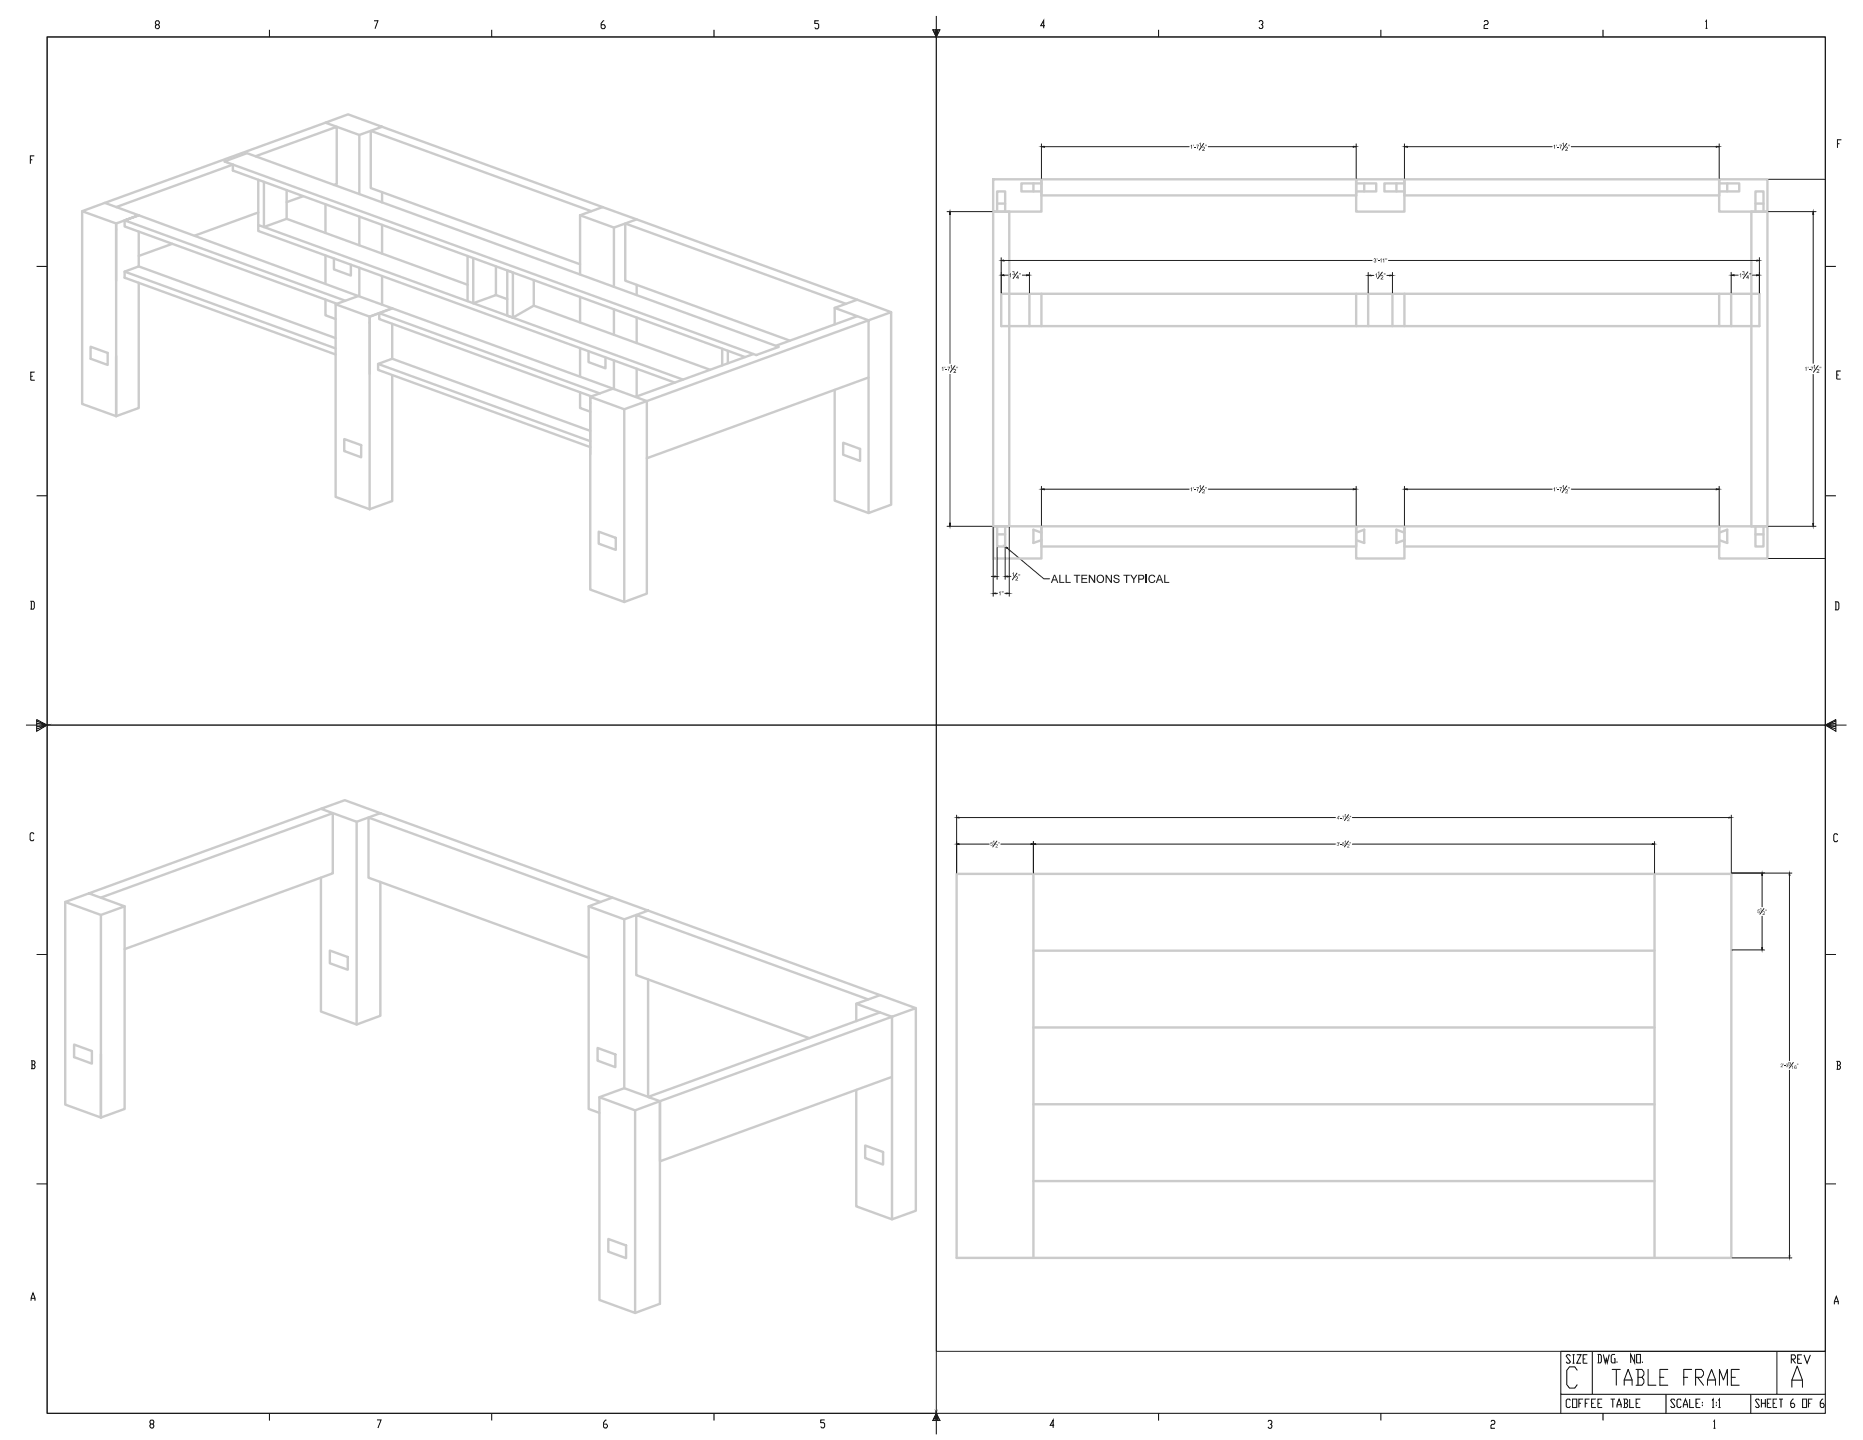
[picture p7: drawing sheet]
<svg xmlns="http://www.w3.org/2000/svg" width="559mm" height="432mm" viewBox="0 0 559 432" stroke-linecap="round" stroke-linejoin="round" font-family="sans-serif">
<g fill="none" stroke="#c2ced6" stroke-width=".72">
<path d="M97.6 36.8l-73 26.5 10.2 3.7M114.6 38l-10.2-3.7-6.8 2.5 10.2 3.7 6.8-2.5 66.2 24.1M67.3 48.4l6.8-2.5 159.5 58.1-6.8 2.5zM76.6 46.9l24.4-8.9v17.2l-.8 .3M77.5 53.9v13.6M79.2 54.5v13.6l125.7 45.7M86 57v8.6l-6.8 2.5-1.7-.6v1.8l124.9 45.4M90.9 58.8l-4.9 1.8M107.8 40.5v17.7M114.6 57.6v3.1M24.6 63.3v57.8l10.2 3.7v-57.8M31.5 60.8l86.1 31.7"/>
<path d="M34.8 67v17.2M34.8 67l6.8-2.4-4.2 1.5 66.1 24.1M34.8 62.1l35-12.7v1.7l153.7 56M37.4 66.1v1.8l63.7 23.2M41.6 79.9l-4.2 1.5v1.9l63.3 23M41.6 79.9l59.1 21.5M41.6 69.5v10.4M51.7 73.1l-10.1 3.7M77.5 63.7l-19.1 7M86 65.6l54.3 19.8M97.6 61.3v8.6M97.6 76.6v8.3"/>
<path d="M100.2 77.5v3.3l5 1.8v-3.2M107.8 65v8.6M114.6 67.4v8.6M140.3 76.8v13.5M141.9 77.4v13.5l6.9-2.4v-8.6M174 64.6l10.1 3.6 6.9-2.4M174 64.6v17.7M177.4 63.3l-66.2-24.1v17.2l62.8 22.8M180.8 62.1l76.3 27.8M180.8 62.1l-6.8 2.5M184.1 68.2v17.8M37.4 81.4l63.3 23.1"/>
<path d="M41.6 84.8v37.5l-6.8 2.5v-18M97.6 89.8v4.7l3.1 1.2M107.5 88.8l-6.8 2.4M107.8 80.3v8.3M110.9 95v17.1M110.9 95l-10.2-3.8v57.8l10.2 3.7M114.6 82.8v8.6M117.6 92.5l-6.7 2.5v57.7M117.6 92.5l76.4 27.8v57.7l-6.8 2.5M117.6 92.5l-6.7 2.5M117.6 97.1v10.5M148.8 88.5l3.3 1.2"/>
<path d="M153.8 95.3v-13.6l-1.7-.6v13.6l1.7 .6 6.3-3.6 52.9 19.2M160.1 84v7.7M174 89v7.7M184.1 92.8v7.6M191 85.4v3.1M191 95.2v7.7M250.4 92.3v5M253.7 91.1l-66.2-24.1v17.2l49.4 18M257.1 94.8l-24.4 8.9M267.3 93.6l-10.2-3.7-6.7 2.4 10.1 3.8 6.8-2.5v57.7l-6.8 2.5v-57.7l-73.3 26.6M27.2 104l5.1 1.8v3.6l-5.1-1.8zM113.4 109.1l63.6 23.2"/>
<path d="M117.6 112.5v37.7l-6.7 2.5M117.6 107.6l-4.2 1.5v1.8l63.6 23.2M117.6 107.6l59.4 21.6M174 117.6v4.7l3 1.1M174 104.4v8.3M176.5 105.3v3.3l5.1 1.8v-3.2M177 119l10.2 3.7v57.8l-10.2-3.7zM179.9 118l-66.2-24.1v1.8l63.7 23.2M183.9 116.5l-6.9 2.5v17.2M184.1 108.1v8.6M191 110.6v8.3M216.6 104.6v5"/>
<path d="M218.3 105.2v3.7M226 106.2l-35.4 12.8M250.4 116.9v33.2l10.1 3.7M260.5 113.2l-66.5 24.2M103.3 131.7l5 1.8v3.6l-5-1.8zM252.9 132.8l5.1 1.8v3.6l-5.1-1.8zM179.6 159.4l5.1 1.9v3.6l-5.1-1.9zM96.3 242.5l-76.7 28 10.7 3.9 7.1-2.6-10.7-3.9M107 246.4v60.8l-10.7-3.9v-40.1M114.1 243.8l-10.7-3.9-7.1 2.6 10.7 3.9 7.1-2.6 69.6 25.4M19.6 270.5v60.7l10.7 3.9v-60.7M30.3 269.2l69.5-25.4v18.1l-62.4 22.7"/>
<path d="M37.4 271.8v60.7l-7.1 2.6v-19M114.1 264.5v40.1l-7.1 2.6M176.6 271.8v60.7l3.2 1.2M180.1 270.5l-69.6-25.3v18l66.1 24M187.2 275.7v50.6M194.4 273.1l-7.2 2.6-10.6-3.9 7.1-2.6 80.3 29.2M98.9 285l5.4 2v3.8l-5.4-2zM194.4 293.7v35.2M260.4 299.7l-69.6-25.3v18l52 18.9M22.2 313.2l5.4 2v3.7l-5.4-1.9zM179.2 314.2l5.4 2v3.8l-5.4-1.9zM256.8 301v5.2"/>
<path d="M264 303.6l-69.6 25.3 3.6 1.3M274.7 302.3l-10.7-3.9-7.2 2.6 10.7 3.9 7.2-2.6v60.8l-7.2 2.5v-60.7l-69.5 25.3M179.8 329l10.7 4v60.7l-10.7-3.9zM179.8 329l7.4-2.7 8.1 2.9M190.5 333l7.5-2.8v60.7l-7.5 2.8M256.8 326.8v34.9l10.7 3.9M267.5 322.9l-69.5 25.3v-18M259.5 343.5l5.4 1.9v3.8l-5.4-1.9zM182.5 371.5l5.3 2v3.8l-5.3-2z"/>
</g>
<g fill="#1d1d1d">
<path d="M317.7 172.4h.4v2.1h1.1v.3h-1.5z"/>
<path d="M319.6 172.4h.4v2.1h1.1v.3h-1.5z"/>
<path d="M322.1 172.4h1.9v.2h-.8v2.2h-.3v-2.2h-.8z"/>
<path d="M324.3 172.4h1.8v.2h-1.4v.8h1.3v.3h-1.3v.8h1.5v.3h-1.9z"/>
<path d="M326.6 172.4h.3l1.3 1.8v-1.8h.3v2.4h-.4l-1.2-1.9v1.9h-.3z"/>
<path d="M331.6 172.4h.4l1.2 1.8v-1.8h.3v2.4h-.3l-1.3-1.9v1.9h-.3z"/>
<path d="M334.3 172.5l.3-.2a.92 .92 0 0 1 1.2 .7h-.3a.49 .49 0 0 0-.6-.5 .49 .49 0 0 0-.4 .7l.2 .1a.81 .81 0 0 1 1 .4 .81 .81 0 0 1-.3 1l-.3 .1a.92 .92 0 0 1-1.2-.8h.4a.56 .56 0 0 0 .6 .6 .56 .56 0 0 0 .5-.7l-.3-.2a.79 .79 0 0 1-.9-.3 .79 .79 0 0 1 .1-.9z"/>
<path d="M337 172.4h1.9v.2h-.8v2.2h-.3v-2.2h-.8z"/>
<path d="M339 172.4h.4l.7 1.1 .7-1.1h.4l-1 1.4v1h-.3v-1z"/>
<path d="M316.1 172.4h.4l1 2.4h-.4l-.3-.8h-1l-.2 .8h-.4zM316.3 172.6l-.4 1.1h.8z"/>
<path d="M328.9 173.6a1.21 1.21 0 0 1 2.4 0 1.21 1.21 0 0 1-2.4 0zM329.5 172.8a.94 .94 0 0 0-.1 1.4 .94 .94 0 0 0 1.4 0 .94 .94 0 0 0-.2-1.4l-.5-.2z"/>
<path d="M341.4 172.4h.9a.75 .75 0 0 1 .9 .7 .75 .75 0 0 1-.9 .7h-.6v1h-.3zM341.7 172.6v.9h.6a.45 .45 0 0 0 .6-.4 .45 .45 0 0 0-.6-.5z"/>
</g>
<path d="M343.8 172.4v2.4" fill="none" stroke="#1d1d1d" stroke-width=".33"/>
<g fill="#1d1d1d">
<path d="M344.8 172.6a1.02 1.02 0 0 1 1.7 .4l-.3 .1a.79 .79 0 0 0-1.1-.3 .79 .79 0 0 0-.3 1.1 .7 .7 0 0 0 .7 .6 .7 .7 0 0 0 .7-.6l.4 .1a1.15 1.15 0 0 1-1.7 .6 1.15 1.15 0 0 1-.3-1.7z"/>
<path d="M349.2 172.4h.3v2.1h1.2v.3h-1.5z"/>
<path d="M347.6 172.4h.4l.9 2.4h-.3l-.3-.8h-1l-.3 .8h-.3zM347.8 172.6l-.4 1.1h.8z"/>
</g>
<g fill="#1d1d1d" stroke="#1d1d1d" stroke-width=".3">
<path d="M301.5 163.9l.8 .4-.2 .2z"/>
<path d="M543.9 63.5l.1 .8h-.3z"/>
<path d="M543.7 156.9h.3l-.1 .9z"/>
</g>
<path d="M530.5 63.5h14.2M543.9 64.3v44.7M543.9 112.3v44.6M530.5 157.8h14.2M302.2 164.4l10.9 9.2h1.7" fill="none" stroke="#1d1d1d" stroke-width=".3"/>
<g fill="none" stroke="#c2ced6" stroke-width=".72">
<path d="M297.9 53.8h14.5v9.7h-14.5zM310 55v2.4M312.4 55h-6v2.4h6M312.4 53.8h94.4v4.8h-94.4zM406.8 53.8h14.5v9.7h-14.5zM406.8 55h6v2.4h-6M409.2 55v2.4M418.8 55v2.4M421.3 55h-6.1v2.4h6.1M421.3 53.8h94.4v4.8h-94.4zM515.7 53.8h14.4v9.7h-14.4zM515.7 55h6v2.4h-6"/>
<path d="M518.1 55v2.4M297.9 63.5h4.8v94.3h-4.8zM299.1 63.5v-6.1h2.4v6.1M299.1 61h2.4M525.3 63.5h4.8v94.3h-4.8zM526.5 63.5v-6.1h2.5v6.1M526.5 61h2.5M300.3 88.1h227.4v9.7h-227.4zM308.8 88.1v9.7M312.4 88.1v9.7M406.8 88.1v9.7M410.4 88.1v9.7"/>
<path d="M417.7 88.1v9.7M421.3 88.1v9.7M515.7 88.1v9.7M519.3 88.1v9.7M297.9 157.8h14.5v9.7h-14.5zM299.1 157.8v6.1h2.4v-6.1M312.4 157.8h94.4v6.1h-94.4zM312.4 159.7l-2.4-.9v4l2.4-.8M406.8 157.8h14.5v9.7h-14.5zM406.8 159.7l2.4-.9v4l-2.4-.8M421.3 157.8h94.4v6.1h-94.4zM421.3 159.7l-2.5-.9v4l2.5-.8"/>
<path d="M515.7 157.8h14.4v9.7h-14.4zM515.7 159.7l2.4-.9v4l-2.4-.8M526.5 157.8v6.1h2.5v-6.1M299.1 160.2h2.4M526.5 160.2h2.5"/>
</g>
<g fill="#1d1d1d">
<path d="M541.4 110.3l.4-.3v1.2h-.1v-.9z"/>
<path d="M542.2 110h.2v.4z"/>
<path d="M542.5 110.7l.5 .1z"/>
<path d="M543.1 110h.8l-.4 1.2h-.2l.1-.3 .3-.7h-.6z"/>
<path d="M544 109.7l.4-.3v1.2h-.2v-.9z"/>
</g>
<path d="M545.3 109.6l-1.4 2" fill="none" stroke="#1d1d1d" stroke-width=".3"/>
<g fill="#1d1d1d">
<path d="M545 110.7a.47 .47 0 0 1 .7 .4 .47 .47 0 0 1-.5 .5l.5 .1v.1h-.8l.5-.7a.23 .23 0 0 0 0-.3 .23 .23 0 0 0-.4 .2h-.1z"/>
<path d="M545.8 110h.2l-.1 .4zM546.1 110h.2l-.1 .4z"/>
</g>
<path d="M421.3 43.1v10.4M422.1 44h43.5M471.3 44h43.5M515.7 43.1v10.4" fill="none" stroke="#1d1d1d" stroke-width=".3"/>
<g fill="#1d1d1d" stroke="#1d1d1d" stroke-width=".3">
<path d="M421.3 44l.8-.1v.3z"/>
<path d="M514.8 43.9l.9 .1-.9 .2z"/>
</g>
<g fill="#1d1d1d">
<path d="M466 43.7l.4-.3v1.2h-.1v-.9z"/>
<path d="M466.9 43.4h.1v.4z"/>
<path d="M467.2 44.1l.4 .1z"/>
<path d="M467.7 43.4h.8l-.4 1.2h-.2l.1-.3 .3-.7h-.6z"/>
<path d="M468.6 43.1l.4-.3v1.2h-.2v-1z"/>
</g>
<path d="M469.9 43l-1.4 2" fill="none" stroke="#1d1d1d" stroke-width=".3"/>
<g fill="#1d1d1d">
<path d="M469.6 44.1a.47 .47 0 0 1 .7 .3 .47 .47 0 0 1-.5 .6h.5v.2h-.8l.5-.7a.23 .23 0 0 0 0-.3 .23 .23 0 0 0-.4 .1h-.1z"/>
<path d="M470.5 43.4h.1v.4zM470.7 43.4h.2v.4z"/>
</g>
<path d="M312.4 43.1v10.4M313.3 44h43.4M362.4 44h43.5M406.8 43.1v10.4" fill="none" stroke="#1d1d1d" stroke-width=".3"/>
<g fill="#1d1d1d" stroke="#1d1d1d" stroke-width=".3">
<path d="M312.4 44l.9-.1v.3z"/>
<path d="M405.9 43.9l.9 .1-.9 .2z"/>
</g>
<g fill="#1d1d1d">
<path d="M357.1 43.7l.4-.3v1.2h-.1v-.9z"/>
<path d="M358 43.4h.1v.4z"/>
<path d="M358.3 44.1l.4 .1z"/>
<path d="M358.9 43.4h.7l-.4 1.2h-.2l.1-.3 .4-.7h-.6z"/>
<path d="M359.7 43.1l.4-.3v1.2h-.1v-1z"/>
</g>
<path d="M361.1 43l-1.4 2" fill="none" stroke="#1d1d1d" stroke-width=".3"/>
<g fill="#1d1d1d">
<path d="M360.7 44.1a.47 .47 0 0 1 .7 .3 .47 .47 0 0 1-.5 .6h.5v.2h-.8l.6-.7a.23 .23 0 0 0-.1-.3 .23 .23 0 0 0-.3 .1h-.2z"/>
<path d="M361.6 43.4h.1v.4zM361.9 43.4h.1v.4z"/>
</g>
<path d="M284.1 63.5h13.5M284.9 64.3v44.7M284.9 112.3v44.6M284.1 157.8h13.5" fill="none" stroke="#1d1d1d" stroke-width=".3"/>
<g fill="#1d1d1d" stroke="#1d1d1d" stroke-width=".3">
<path d="M284.9 63.5l.2 .8h-.3z"/>
<path d="M284.8 156.9h.3l-.2 .9z"/>
</g>
<g fill="#1d1d1d">
<path d="M282.5 110.3l.4-.3v1.2h-.2v-.9z"/>
<path d="M283.3 110h.2v.4z"/>
<path d="M283.6 110.7l.5 .1z"/>
<path d="M284.2 110h.8l-.4 1.2h-.2l.1-.3 .3-.7h-.6z"/>
<path d="M285.1 109.7l.4-.3v1.2h-.2v-.9z"/>
</g>
<path d="M286.4 109.6l-1.4 2" fill="none" stroke="#1d1d1d" stroke-width=".3"/>
<g fill="#1d1d1d">
<path d="M286.1 110.7a.47 .47 0 0 1 .7 .4 .47 .47 0 0 1-.6 .5l.6 .1v.1h-.8l.5-.7a.23 .23 0 0 0 0-.3 .23 .23 0 0 0-.4 .2h-.1z"/>
<path d="M286.9 110h.2l-.1 .4zM287.2 110h.2l-.1 .4z"/>
</g>
<path d="M297.9 158.1v20.7M302.7 158.1v20.7M298.7 177.9h.5M301.4 177.9h.4" fill="none" stroke="#1d1d1d" stroke-width=".3"/>
<g fill="#1d1d1d" stroke="#1d1d1d" stroke-width=".3">
<path d="M297.9 177.9l.8-.1v.3z"/>
<path d="M301.8 177.8l.9 .1-.9 .2z"/>
</g>
<g fill="#1d1d1d">
<path d="M299.6 177.6l.5-.3v1.2h-.2v-.9z"/>
<path d="M300.5 177.3h.2l-.1 .4zM300.8 177.3h.2l-.1 .4z"/>
</g>
<path d="M297.3 172.8h.9M299.1 164.2v9.5M301.5 164.2v9.5M302.4 172.8h.8" fill="none" stroke="#1d1d1d" stroke-width=".3"/>
<g fill="#1d1d1d" stroke="#1d1d1d" stroke-width=".3">
<path d="M298.2 172.7l.9 .1-.9 .2z"/>
<path d="M301.5 172.8l.9-.1v.3z"/>
</g>
<path d="M303.7 171.9l.4-.3v1.2h-.2v-.9z" fill="#1d1d1d"/>
<path d="M305 171.9l-1.3 2" fill="none" stroke="#1d1d1d" stroke-width=".3"/>
<g fill="#1d1d1d">
<path d="M304.7 172.9a.47 .47 0 0 1 .7 .4 .47 .47 0 0 1-.6 .5l.6 .1v.2h-.9l.6-.7a.23 .23 0 0 0-.1-.4 .23 .23 0 0 0-.3 .2h-.2z"/>
<path d="M305.5 172.2h.2l-.1 .4zM305.8 172.2h.2l-.1 .4z"/>
</g>
<path d="M300.3 77.3v10.5M301.2 78.1h110.4M416.5 78.1h110.4M527.7 77.3v10.5" fill="none" stroke="#1d1d1d" stroke-width=".3"/>
<g fill="#1d1d1d" stroke="#1d1d1d" stroke-width=".3">
<path d="M300.3 78.1l.9-.1v.3z"/>
<path d="M526.9 78l.8 .1-.8 .2z"/>
</g>
<g fill="#1d1d1d">
<path d="M412.1 77.6h.5l-.1 .4a.37 .37 0 0 1 .1 .7 .37 .37 0 0 1-.6-.3l.4 .1 .2-.2-.3-.2 .2-.4-.5 .1z"/>
<path d="M413 77.5h.1v.4z"/>
<path d="M413.3 78.2l.4 .1z"/>
<path d="M413.9 77.8l.5-.3v1.2h-.2v-1z"/>
<path d="M414.7 77.8l.5-.3v1.2h-.2v-1z"/>
<path d="M415.6 77.5h.2l-.1 .4zM415.9 77.5h.2l-.1 .4z"/>
</g>
<path d="M410.4 81.7v6.1M411.3 82.6h.8M416 82.6h.8M417.7 81.7v6.1" fill="none" stroke="#1d1d1d" stroke-width=".3"/>
<g fill="#1d1d1d" stroke="#1d1d1d" stroke-width=".3">
<path d="M410.4 82.6l.9-.1v.2z"/>
<path d="M416.8 82.5l.9 .1-.9 .1z"/>
</g>
<g fill="#1d1d1d">
<path d="M412.5 82.3l.4-.3v1.2h-.1v-1z"/>
<path d="M413.3 81.7l.4-.3v1.2h-.2v-1z"/>
</g>
<path d="M414.6 81.6l-1.4 2" fill="none" stroke="#1d1d1d" stroke-width=".3"/>
<g fill="#1d1d1d">
<path d="M414.2 82.6a.47 .47 0 0 1 .7 .4 .47 .47 0 0 1-.5 .5l.5 .1v.2h-.8l.6-.7a.23 .23 0 0 0-.1-.4 .23 .23 0 0 0-.3 .2h-.2z"/>
<path d="M415.1 82h.1v.4zM415.4 82h.1v.4z"/>
</g>
<path d="M519.3 81.7v6.1M520.1 82.5h1.3M525.7 82.5h1.2M527.7 81.7v6.1" fill="none" stroke="#1d1d1d" stroke-width=".3"/>
<g fill="#1d1d1d" stroke="#1d1d1d" stroke-width=".3">
<path d="M519.3 82.5l.8-.1v.3z"/>
<path d="M526.9 82.4l.8 .1-.8 .2z"/>
</g>
<g fill="#1d1d1d">
<path d="M521.8 82.2l.4-.3v1.2h-.1v-.9z"/>
<path d="M522.7 81.4h.5l-.1 .4a.37 .37 0 0 1 0 .7 .37 .37 0 0 1-.5-.3l.3 .1 .3-.2-.3-.2 .2-.3h-.5z"/>
</g>
<path d="M524.3 81.5l-1.4 2" fill="none" stroke="#1d1d1d" stroke-width=".3"/>
<g fill="#1d1d1d">
<path d="M524.3 82.5l.1 .7h.2l-.2 .5-.1-.3h-.5zM524.3 82.8l-.3 .4h.3z"/>
<path d="M524.8 81.9h.1v.4zM525.1 81.9h.1v.4z"/>
</g>
<path d="M300.3 81.7v6.1M301.2 82.5h1.2M306.7 82.5h1.2M308.8 81.7v6.1" fill="none" stroke="#1d1d1d" stroke-width=".3"/>
<g fill="#1d1d1d" stroke="#1d1d1d" stroke-width=".3">
<path d="M300.3 82.5l.9-.1v.3z"/>
<path d="M307.9 82.4l.9 .1-.9 .2z"/>
</g>
<g fill="#1d1d1d">
<path d="M302.8 82.2l.4-.3v1.2h-.1v-.9z"/>
<path d="M303.7 81.4h.5l-.1 .4a.37 .37 0 0 1 .1 .7 .37 .37 0 0 1-.6-.3l.4 .1 .2-.2-.3-.2 .2-.3h-.5z"/>
</g>
<path d="M305.3 81.5l-1.4 2" fill="none" stroke="#1d1d1d" stroke-width=".3"/>
<g fill="#1d1d1d">
<path d="M305.3 82.5l.1 .7h.2l-.2 .5-.1-.3h-.5zM305.3 82.8l-.3 .4h.3z"/>
<path d="M305.8 81.9h.1v.4zM306.1 81.9h.1v.4z"/>
</g>
<path d="M312.4 145.8v11.7M313.3 146.7h43.4M362.4 146.7h43.5M406.8 145.8v11.7" fill="none" stroke="#1d1d1d" stroke-width=".3"/>
<g fill="#1d1d1d" stroke="#1d1d1d" stroke-width=".3">
<path d="M312.4 146.7l.9-.1v.3z"/>
<path d="M405.9 146.6l.9 .1-.9 .2z"/>
</g>
<g fill="#1d1d1d">
<path d="M357.1 146.4l.4-.3v1.2h-.1v-.9z"/>
<path d="M358 146.1h.1v.4z"/>
<path d="M358.3 146.8l.4 .1z"/>
<path d="M358.9 146.1h.7l-.4 1.2h-.2l.1-.3 .4-.7h-.6z"/>
<path d="M359.7 145.8l.4-.3v1.2h-.1v-1z"/>
</g>
<path d="M361.1 145.7l-1.4 2" fill="none" stroke="#1d1d1d" stroke-width=".3"/>
<g fill="#1d1d1d">
<path d="M360.7 146.8a.47 .47 0 0 1 .7 .3 .47 .47 0 0 1-.5 .6h.5v.2h-.8l.6-.7a.23 .23 0 0 0-.1-.3 .23 .23 0 0 0-.3 .1h-.2z"/>
<path d="M361.6 146.1h.1v.4zM361.9 146.1h.1v.4z"/>
</g>
<path d="M421.3 145.8v11.7M422.1 146.7h43.5M471.3 146.7h43.5M515.7 145.8v11.7" fill="none" stroke="#1d1d1d" stroke-width=".3"/>
<g fill="#1d1d1d" stroke="#1d1d1d" stroke-width=".3">
<path d="M421.3 146.7l.8-.1v.3z"/>
<path d="M514.8 146.6l.9 .1-.9 .2z"/>
</g>
<g fill="#1d1d1d">
<path d="M466 146.4l.4-.3v1.2h-.1v-.9z"/>
<path d="M466.9 146.1h.1v.4z"/>
<path d="M467.2 146.8l.4 .1z"/>
<path d="M467.7 146.1h.8l-.4 1.2h-.2l.1-.3 .3-.7h-.6z"/>
<path d="M468.6 145.8l.4-.3v1.2h-.2v-1z"/>
</g>
<path d="M469.9 145.7l-1.4 2" fill="none" stroke="#1d1d1d" stroke-width=".3"/>
<g fill="#1d1d1d">
<path d="M469.6 146.8a.47 .47 0 0 1 .7 .3 .47 .47 0 0 1-.5 .6h.5v.2h-.8l.5-.7a.23 .23 0 0 0 0-.3 .23 .23 0 0 0-.4 .1h-.1z"/>
<path d="M470.5 146.1h.1v.4zM470.7 146.1h.2v.4z"/>
</g>
<path d="M530.5 53.8h17M530.5 167.5h17M286.9 244.4v17.4M287.7 245.2h112.9M405.6 245.2h112.9M519.3 244.4v17.4" fill="none" stroke="#1d1d1d" stroke-width=".3"/>
<path d="M286.9 262h232.4v115.2h-232.4zM310 262v115.2M496.3 262v115.2M310 285.1h186.3M310 308.1h186.3M310 331.1h186.3M310 354.2h186.3" fill="none" stroke="#c2ced6" stroke-width=".72"/>
<g fill="#1d1d1d" stroke="#1d1d1d" stroke-width=".3">
<path d="M286.9 245.2l.8-.2v.3z"/>
<path d="M518.5 245l.8 .2-.8 .1z"/>
</g>
<g fill="#1d1d1d">
<path d="M401.8 244.7l.1 .3z"/>
<path d="M402.1 245.2l.4 .2z"/>
<path d="M402.6 244.7h.7l-.4 1-.1-.3 .4-.6z"/>
<path d="M403.3 244.4l.4-.3v1.1l-.2-.9z"/>
<path d="M401.5 244.7l.2 .6-.1 .4-.2-.2h-.4zM401.4 244.9l-.3 .4h.3z"/>
</g>
<path d="M404.5 244.3l-1.2 1.7" fill="none" stroke="#1d1d1d" stroke-width=".3"/>
<g fill="#1d1d1d">
<path d="M404.2 245.2a.42 .42 0 0 1 .6 .3 .42 .42 0 0 1-.5 .5l.5 .2h-.7l.6-.7-.3-.2-.3 .2z"/>
<path d="M404.9 244.7l.1 .3zM405.1 244.7l.1 .3z"/>
</g>
<path d="M286.9 252.3v9.2M287.7 253.1h9M300.2 253.1h9M310 252.3v9.5" fill="none" stroke="#1d1d1d" stroke-width=".3"/>
<g fill="#1d1d1d" stroke="#1d1d1d" stroke-width=".3">
<path d="M286.9 253.1l.8-.1v.2z"/>
<path d="M309.2 253l.8 .1-.8 .1z"/>
</g>
<g fill="#1d1d1d">
<path d="M297.2 252.6h.5l-.4 .1-.1 .3a.36 .36 0 0 1 .5 .1 .36 .36 0 0 1-.2 .5 .36 .36 0 0 1-.4-.3l.1 .2a.25 .25 0 0 0 .4-.1 .25 .25 0 0 0-.1-.4 .25 .25 0 0 0-.3 .1z"/>
<path d="M297.8 252.3l.4-.3v1.1l-.1-.9z"/>
</g>
<path d="M299 252.2l-1.2 1.8" fill="none" stroke="#1d1d1d" stroke-width=".3"/>
<g fill="#1d1d1d">
<path d="M298.7 253.2a.42 .42 0 0 1 .6 .2 .42 .42 0 0 1-.5 .5l.5 .2h-.7l.6-.7-.3-.2-.3 .2z"/>
<path d="M299.4 252.6l.1 .3zM299.6 252.6l.1 .3z"/>
</g>
<path d="M310 252.3v9.2M310.7 253.1h89.9M405.6 253.1h89.9M496.3 252.3v9.5" fill="none" stroke="#1d1d1d" stroke-width=".3"/>
<g fill="#1d1d1d" stroke="#1d1d1d" stroke-width=".3">
<path d="M310 253.1l.7-.1v.2z"/>
<path d="M495.5 253l.8 .1-.8 .1z"/>
</g>
<g fill="#1d1d1d">
<path d="M401.1 252.6h.4v.4a.34 .34 0 0 1-.1 .6 .34 .34 0 0 1-.5-.3l.4 .2 .2-.2-.3-.2 .3-.3-.6 .1z"/>
<path d="M401.8 252.6l.1 .3z"/>
<path d="M402 253.2l.4 .1z"/>
<path d="M403.3 252.3l.4-.3v1.1l-.2-.9z"/>
<path d="M402.7 252.6a.29 .29 0 0 1 .4 0 .29 .29 0 0 1-.1 .4 .31 .31 0 0 1 .1 .5 .31 .31 0 0 1-.4 0 .31 .31 0 0 1 0-.5zM402.7 252.8a.2 .2 0 0 0 .4 0 .2 .2 0 0 0-.4 0zM402.7 253.3a.22 .22 0 0 0 .4 0 .22 .22 0 0 0-.4 0z"/>
</g>
<path d="M404.5 252.2l-1.2 1.8" fill="none" stroke="#1d1d1d" stroke-width=".3"/>
<g fill="#1d1d1d">
<path d="M404.1 253.2a.42 .42 0 0 1 .7 .2 .42 .42 0 0 1-.5 .5l.5 .2h-.8l.6-.7-.2-.2-.4 .2z"/>
<path d="M404.8 252.6l.1 .3zM405.1 252.6l.1 .3z"/>
</g>
<path d="M519.6 261.8h17.9M536.7 262.5v55.6M536.7 320.9v55.5M519.6 377.2h17.9" fill="none" stroke="#1d1d1d" stroke-width=".3"/>
<g fill="#1d1d1d" stroke="#1d1d1d" stroke-width=".3">
<path d="M536.7 261.8l.2 .7h-.3z"/>
<path d="M536.6 376.4h.3l-.2 .8z"/>
</g>
<g fill="#1d1d1d">
<path d="M534.2 319a.42 .42 0 0 1 .6 .3 .42 .42 0 0 1-.5 .5l.5 .2h-.7l.6-.8-.3-.1-.3 .1z"/>
<path d="M534.9 318.9l.1 .4z"/>
<path d="M535.2 319.5l.4 .2z"/>
<path d="M535.8 319h.4v.4a.34 .34 0 0 1 0 .6 .34 .34 0 0 1-.5-.3l.3 .2 .3-.2-.4-.2 .3-.3h-.5z"/>
<path d="M536.5 318.5a.44 .44 0 0 1 .6 .2 .44 .44 0 0 1-.1 .6 .44 .44 0 0 1-.6-.1l.5 .1 .1-.3a.34 .34 0 0 1-.5 0 .34 .34 0 0 1 0-.5zM536.5 318.8a.25 .25 0 0 0 .5 0 .25 .25 0 0 0-.5 0z"/>
</g>
<path d="M537.9 318.6l-1.2 1.7" fill="none" stroke="#1d1d1d" stroke-width=".3"/>
<g fill="#1d1d1d">
<path d="M537.4 319.8l.4-.3v1l-.1-.8z"/>
<path d="M538.3 319.6l.4-.1 .2 .3-.5-.1-.1 .3a.35 .35 0 0 1 .5 .1 .35 .35 0 0 1-.2 .5 .35 .35 0 0 1-.4-.3zM538.3 320.2a.23 .23 0 0 0 .4 0 .23 .23 0 0 0-.4 0z"/>
<path d="M539 318.9l.1 .4zM539.2 318.9l.1 .4z"/>
</g>
<path d="M519.6 261.8h9.7M528.5 262.5v9.4M528.5 274.7v9.4M519.6 284.9h9.7" fill="none" stroke="#1d1d1d" stroke-width=".3"/>
<g fill="#1d1d1d" stroke="#1d1d1d" stroke-width=".3">
<path d="M528.5 261.8l.2 .7h-.3z"/>
<path d="M528.4 284.1h.3l-.2 .8z"/>
</g>
<g fill="#1d1d1d">
<path d="M527.3 272.8h.5l-.4 .1-.1 .3a.36 .36 0 0 1 .5 .1 .36 .36 0 0 1-.2 .5 .36 .36 0 0 1-.5-.3l.2 .1a.25 .25 0 0 0 .4 0 .25 .25 0 0 0-.1-.4 .25 .25 0 0 0-.3 .1z"/>
<path d="M527.9 272.5l.4-.2v1l-.1-.8z"/>
</g>
<path d="M529.1 272.5l-1.2 1.7" fill="none" stroke="#1d1d1d" stroke-width=".3"/>
<g fill="#1d1d1d">
<path d="M528.8 273.4a.42 .42 0 0 1 .6 .3 .42 .42 0 0 1-.5 .5l.5 .2h-.7l.6-.8-.3-.2-.3 .2z"/>
<path d="M529.5 272.8l.1 .3zM529.7 272.8l.1 .3z"/>
</g>
<g fill="none" stroke="#000" stroke-width=".3">
<path d="M14.1 11.1h533.4v412.7h-533.4zM46.9 7.4l-.3-.4 .3-.8h.6l.3 .4-.3 .8h-.6l-.3 .4 .3 .8h.6l.3-.4-.3-.8M80.8 8.9v2.2M112.2 6.2h1.2l-.9 2.4M147.5 8.9v2.2M181.2 6.2h-.3l-.6 .8v1.2l.3 .4h.6l.3-.4-.3-.8h-.9M214.2 8.9v2.2M245.6 6.2h-1.2v.8h.9l.3 .4v.8l-.3 .4h-.6l-.3-.4M280 8.9l.8 2.2 .6-2.2M280.5 8.9l.3 2.2 .4-2.2M280.8 4.8v6.3l-1-2.2h2.1l-1.1 2.2M313.4 7.7h-1.2l.9-1.6v2.4"/>
<path d="M347.5 8.9v2.2M377.6 6.6l.3-.4h.6l.3 .8-.3 .4h-.3M378.5 7.4l.3 .4-.3 .8h-.6l-.3-.4M414.2 8.9v2.2M445.1 6.6l.3-.4h.7l.3 .4-.3 .8h-.7l-.3 .3v.9h1.3M480.8 8.9v2.2M511.6 6.5l.3-.4v2.4M511.6 8.5h.5M9.1 47.9h.6M10.3 46.7h-1.2v2.4M551.1 43.1h.6M552.3 41.9h-1.2v2.4"/>
<path d="M11 79.9h3.1M547.5 79.9h3.2M9.2 112.8h.6M10.4 111.6h-1.2v2.4h1.2M550.9 112.4h.6M552.1 111.3h-1.2v2.4h1.2M11 148.7h3.1M547.5 148.7h3.2M9.1 180.3h.9l.3 .4v1.6l-.3 .4h-.9M9.4 180.3v2.4M550.4 180.5h.9l.3 .4v1.6l-.3 .4h-.9M550.7 180.5v2.4"/>
<path d="M7.8 217.4h6.3M11 215.8l3.1 1.6-3.1 1.9zM11 216.2l3.1 1.2-3.1-.5M11 217.9l3.1-.5-3.1 1.2M547.5 217.4l3.2-1.6v3.5zM547.5 217.4h6.3M550.7 217.9l-3.2-.5 3.2 1.2M550.7 216.2l-3.2 1.2 3.2-.5M10.2 250.1l-.3-.4h-.6l-.3 .4v1.6l.3 .4h.6l.3-.4M551.2 250.4l-.3-.4h-.6l-.3 .4v1.6l.3 .4h.6l.3-.4M11 286.2h3.1M547.5 286.2h3.2"/>
<path d="M9.3 318.1h.9l.3 .4-.3 .8M9.6 319.3h.6l.3 .8-.3 .4h-.9M9.6 318.1v2.4M550.8 318.3h.9l.3 .4-.3 .7M551.1 319.4h.6l.3 .9-.3 .3h-.9M551.1 318.3v2.3M11 355h3.1M547.5 355h3.2M9.3 390.1v-.8l.6-1.6 .6 1.6v.8M9.3 389.3h1.2M550.2 391.1v-.8l.6-1.6 .6 1.6v.8M550.2 390.3h1.2"/>
<path d="M468.2 418.1h79.3M471 406.7l-.3-.5h-.6l-.3 .5 1.2 1.6-.3 .5h-.6l-.3-.5M471 419.9l-.3-.4h-.6l-.3 .4v1.7l.3 .5h.6l.3-.5M471.7 419.5h1.2v2.6h-1.2zM471.7 406.2h.6M471.7 408.8h.6M472 406.2v2.6M472.9 406.2h1.3l-1.3 2.6h1.3M473.1 410.9l-.7-1h-1.7l-.8 1v4.3l.8 1h1.7l.7-1M474.9 419.5h-1.3v2.6M474.9 407.5h.6M476.1 406.2h-1.2v2.6h1.2"/>
<path d="M476.8 419.5h-1.3v2.6M477.6 405.2v12.9M478.7 419.5h-1.3v2.6h1.3M479.2 406.1h.8l.3 .5v1.7l-.3 .4h-.8M479.5 406.1v2.6M480.6 419.5h-1.3v2.6h1.3M480.9 406.1l.6 2.6 .3-1.3 .3 1.3 .6-2.6M483.1 419.5h1.3M483.6 410.6h2.4M483.7 419.5v2.6M484.4 406.1h-.8l-.3 .5v1.7l.3 .4h.8v-1.3h-.3M484.8 410.6v4.8"/>
<path d="M485 408.3v.4M486.9 419.5h1l.3 .4-.3 .9M487.2 415.4v-1.6l1.2-3.2 1.1 3.2v1.6M487.2 413.8h2.3M487.3 419.5v2.6M488.8 419.5v2.6h1.3M490.3 406.1v2.6l-1.2-2.6v2.6M490.7 410.6h1.8l.6 .8v.8l-.6 .8M490.9 406.1h1.1v2.6h-1.1zM491.3 413h1.2l.6 .8v.8l-.6 .8h-1.8M491.3 410.6v4.8M492 419.5h-1.3v2.6h1.3"/>
<path d="M492.6 408.3v.4M494.3 410.6v4.8h2.4M497.9 413h1.2M499.7 418.1v5.7M500.3 410.6h-2.4v4.8h2.4M502.4 419.9l-.3-.4h-.7l-.3 .4 1.3 1.7-.3 .5h-.7l-.3-.5M504.3 419.9l-.3-.4h-.7l-.3 .4v1.7l.3 .5h.7l.3-.5M505 413h1.2M506.8 419.5v2.6h1.3M507.4 410.6h-2.4v4.8M508.6 413h1.8l.6-.8v-.8l-.6-.8h-1.8v4.8M509.2 413l1.8 2.4"/>
<path d="M510 419.5h-1.3v2.6h1.3M512.1 415.4v-1.6l1.3-3.2 1.2 3.2v1.6M512.1 413.8h2.5M513.5 419.9l.3-.4v2.6M515.5 419.9l.2-.4v2.6M515.7 415.4v-4.8l1.2 3.2 1.2-3.2v4.8M519.3 413h1.2M521.7 410.6h-2.4v4.8h2.4M525.1 418.1v5.7M527.7 419.9l-.3-.4h-.6l-.3 .4 1.2 1.7-.3 .5h-.6l-.3-.5M528.3 419.5v2.6M529.5 419.5v2.6"/>
<path d="M531.3 419.5h-1.2v2.6h1.2M533 405.2v12.9M533 419.5h-1.2v2.6h1.2M533.6 419.5h1.2M534.2 419.5v2.6M537.3 407.5h.9l.4-.4v-.4l-.4-.4h-.9v2.5M537.5 416v-2.1l1.6-4.3 1.5 4.3v2.1M537.5 413.9h3.1M537.6 407.5l1 1.3M538 419.5h-.3l-.6 .9v1.2l.3 .5h.6l.3-.9-.3-.4h-.9M539.2 407.5h.6M540.5 406.3h-1.3v2.5h1.3"/>
<path d="M540.7 419.5h1.2v2.6h-1.2zM541.1 406.3l.9 2.5 1-2.5M543.6 419.5h-1.2v2.6M546.9 419.5h-.3l-.6 .9v1.2l.3 .5h.6l.3-.5-.3-.8h-.9M547.5 405.2h-79.3v18.6M45.3 427l-.3-.4 .3-.8h.5l.3 .4-.3 .8h-.5l-.3 .4 .3 .8h.5l.3-.4-.3-.8M80.8 423.8v2.2M113.1 425.8h1.2l-.9 2.4M147.5 423.8v2.2M181.9 425.8h-.3l-.6 .8v1.2l.3 .4h.6l.3-.8-.3-.4h-.9M214.2 423.8v2.2M247.4 425.8h-1.2v.8h.9l.3 .4v.8l-.3 .4h-.6l-.3-.4"/>
<path d="M280 426l.8-2.2-.3 2.2M280.8 423.8l.4 2.2M281.4 426l-.6-2.2 1.1 2.2h-2.1l1-2.2v6.3M316.2 427.4h-1.2l.9-1.6v2.4M347.5 423.8v2.2M380.3 426.3l.3-.4h.6l.3 .4-.3 .8h-.3M381.2 427.1l.3 .4-.3 .8h-.6l-.3-.4M414.2 423.8v2.2M447.2 426.3l.3-.4h.6l.3 .4-.3 .8h-.6l-.3 .4v.8h1.2M473.6 420.8h.6M475.5 420.8h.6M477.4 420.8h.6"/>
<path d="M479.3 420.8h.6M480.8 423.8v2.2M485 422.1v-.9l.6-1.7 .7 1.7v.9M485 421.2h1.3M487.3 420.8h.6l.3 .8-.3 .5h-1M490.7 420.8h.7M504.9 422.1v-.9l.6-1.7 .7 1.7v.9M504.9 421.2h1.3M508.7 420.8h.7M510.6 420.4v.4M510.6 421.2v.4M513.5 422.1h.7"/>
<path d="M514 426.3l.3-.4v2.4M514 428.3h.6M514.8 420.4v.4M514.8 421.2v.4M515.5 422.1h.6M528.3 420.8h1.2M530.1 420.8h.6M531.8 420.8h.6M542.4 420.8h.6"/>
</g>
<path d="M14.1 11.1h266.7v206.3h-266.7zM280.8 11.1h266.7v206.3h-266.7zM14.1 217.4h266.7v206.4h-266.7zM280.8 217.4h266.7v187.8h-266.7z" fill="none" stroke="#1d1d1d" stroke-width=".3"/>
</svg>
